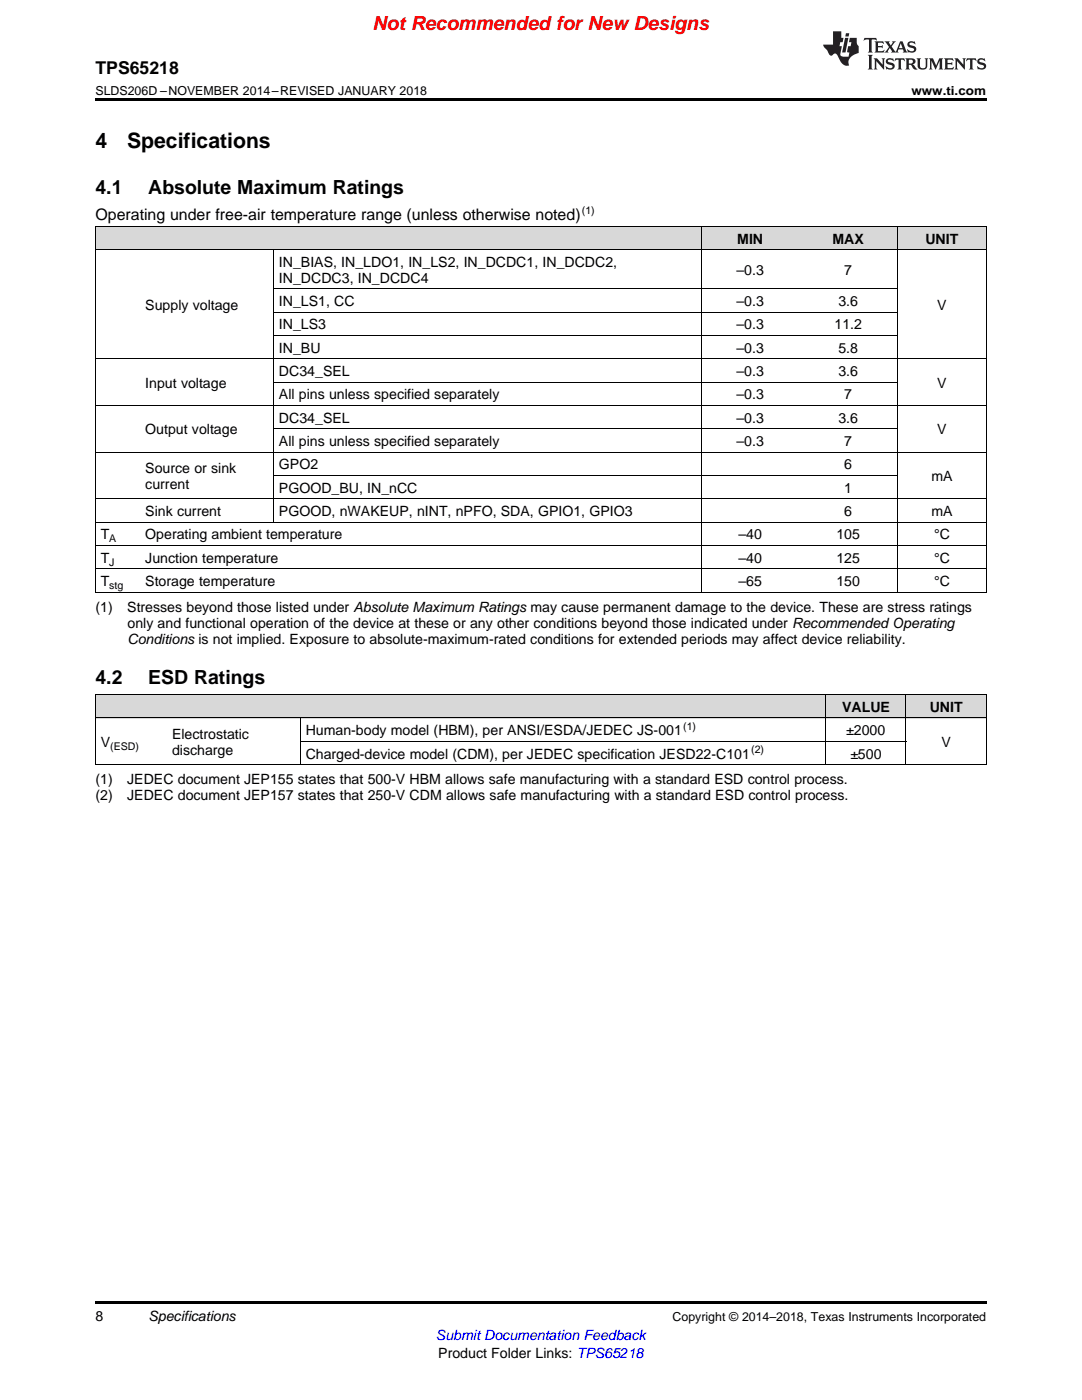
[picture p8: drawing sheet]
<svg xmlns="http://www.w3.org/2000/svg" width="216mm" height="279mm" viewBox="0 0 216 279" stroke-linecap="round" stroke-linejoin="round" font-family="sans-serif">
<defs><g id="words">
<g font-size="4.2">
<text x="19" y="29.6">4</text>
<text x="25.4" y="29.6">Specifications</text>
</g>
<text font-size="3.9" fill="#f00" x="74.3" y="6">Not Recommended for New Designs</text>
<g font-size="3.9">
<text x="19" y="38.8">4.1</text>
<text x="29.6" y="38.8">Absolute Maximum Ratings</text>
<text x="19" y="136.6">4.2</text>
<text x="29.6" y="136.6">ESD Ratings</text>
</g>
<text font-size="3.5" x="19" y="14.8">TPS65218</text>
<text font-size="3.2" x="19" y="44">Operating under free-air temperature range (unless otherwise noted)</text>
<g font-size="2.8">
<text x="55.7" y="53.3">IN_BIAS, IN_LDO1, IN_LS2, IN_DCDC1, IN_DCDC2,</text>
<text x="147.1" y="48.6">MIN</text>
<text x="166.1" y="48.6">MAX</text>
<text x="184.6" y="48.6">UNIT</text>
<text x="55.7" y="56.4">IN_DCDC3, IN_DCDC4</text>
<text x="147" y="54.9">–0.3</text>
<text x="168.5" y="54.9">7</text>
<text x="29" y="61.8">Supply voltage</text>
<text x="55.7" y="61.1">IN_LS1, CC</text>
<text x="55.7" y="65.8">IN_LS3</text>
<text x="147" y="61.1">–0.3</text>
<text x="147" y="65.8">–0.3</text>
<text x="166.5" y="65.8">11.2</text>
<text x="167.3" y="61.1">3.6</text>
<text x="187" y="61.8">V</text>
<text x="55.7" y="70.4">IN_BU</text>
<text x="147" y="70.4">–0.3</text>
<text x="167.3" y="70.4">5.8</text>
<text x="29" y="77.4">Input voltage</text>
<text x="55.7" y="75.1">DC34_SEL</text>
<text x="147" y="75.1">–0.3</text>
<text x="167.3" y="75.1">3.6</text>
<text x="187" y="77.4">V</text>
<text x="55.7" y="79.7">All pins unless specified separately</text>
<text x="147" y="79.7">–0.3</text>
<text x="168.5" y="79.7">7</text>
<text x="29" y="86.7">Output voltage</text>
<text x="55.7" y="84.4">DC34_SEL</text>
<text x="55.7" y="89">All pins unless specified separately</text>
<text x="147" y="84.4">–0.3</text>
<text x="147" y="89">–0.3</text>
<text x="167.3" y="84.4">3.6</text>
<text x="168.5" y="89">7</text>
<text x="187" y="86.7">V</text>
<text x="29" y="94.4">Source or sink</text>
<text x="55.7" y="93.7">GPO2</text>
<text x="168.5" y="93.7">6</text>
<text x="29" y="97.6">current</text>
<text x="55.7" y="98.4">PGOOD_BU, IN_nCC</text>
<text x="168.5" y="98.4">1</text>
<text x="185.8" y="96">mA</text>
<text x="20.1" y="107.7">T</text>
<text x="29" y="103">Sink current</text>
<text x="29" y="107.7">Operating ambient temperature</text>
<text x="55.7" y="103">PGOOD, nWAKEUP, nINT, nPFO, SDA, GPIO1, GPIO3</text>
<text x="147.4" y="107.7">–40</text>
<text x="166.9" y="107.7">105</text>
<text x="168.5" y="103">6</text>
<text x="185.8" y="103">mA</text>
<text x="186.4" y="107.7">°C</text>
<text x="20.1" y="112.3">T</text>
<text x="29" y="112.3">Junction temperature</text>
<text x="147.4" y="112.3">–40</text>
<text x="166.9" y="112.3">125</text>
<text x="186.4" y="112.3">°C</text>
<text x="20.1" y="117">T</text>
<text x="29" y="117">Storage temperature</text>
<text x="147.4" y="117">–65</text>
<text x="166.9" y="117">150</text>
<text x="186.4" y="117">°C</text>
<text x="19" y="122.1">(1)</text>
<text x="25.4" y="122.1">Stresses beyond those listed under Absolute Maximum Ratings may cause permanent damage to the device. These are stress ratings</text>
<text x="25.4" y="125.3">only and functional operation of the device at these or any other conditions beyond those indicated under Recommended Operating</text>
<text x="25.4" y="128.5">Conditions is not implied. Exposure to absolute-maximum-rated conditions for extended periods may affect device reliability.</text>
<text x="168" y="142.1">VALUE</text>
<text x="185.5" y="142.1">UNIT</text>
<text x="20.1" y="149">V</text>
<text x="34.3" y="147.5">Electrostatic</text>
<text x="61" y="146.7">Human-body model (HBM), per ANSI/ESDA/JEDEC JS-001</text>
<text x="168.9" y="146.7">±2000</text>
<text x="187.9" y="149">V</text>
<text x="34.3" y="150.6">discharge</text>
<text x="61" y="151.4">Charged-device model (CDM), per JEDEC specification JESD22-C101</text>
<text x="169.7" y="151.4">±500</text>
<text x="19" y="156.5">(1)</text>
<text x="19" y="159.7">(2)</text>
<text x="25.4" y="156.5">JEDEC document JEP155 states that 500-V HBM allows safe manufacturing with a standard ESD control process.</text>
<text x="25.4" y="159.7">JEDEC document JEP157 states that 250-V CDM allows safe manufacturing with a standard ESD control process.</text>
<text x="19" y="263.6">8</text>
<text x="29.6" y="263.6">Specifications</text>
<text x="87.5" y="270.9">Product Folder Links: TPS65218</text>
</g>
<text font-size="2.8" fill="#00f" x="87" y="267.4">Submit Documentation Feedback</text>
<g font-size="2.5">
<text x="19" y="19">SLDS206D –NOVEMBER 2014–REVISED JANUARY 2018</text>
<text x="181.9" y="19">www.ti.com</text>
<text x="134.2" y="263.6">Copyright © 2014–2018, Texas Instruments Incorporated</text>
</g>
<g font-size="2.1">
<text x="116.1" y="42.7">(1)</text>
<text x="21.8" y="108.2">A</text>
<text x="21.8" y="112.9">J</text>
<text x="21.8" y="117.5">stg</text>
<text x="22" y="149.6">(ESD)</text>
<text x="136.3" y="145.6">(1)</text>
<text x="149.9" y="150.2">(2)</text>
</g>
</g></defs>
<g fill="#d8d8d8">
<path d="M19 138.7h14.3v4.6h-14.3z"/>
<path d="M33.3 138.7h26.6v4.6h-26.6z"/>
<path d="M59.9 138.7h104.9v4.6h-104.9z"/>
<path d="M164.8 138.7h16v4.6h-16z"/>
<path d="M180.8 138.7h16v4.6h-16z"/>
<path d="M19 45.2h8.9v4.7h-8.9z"/>
<path d="M27.9 45.2h26.7v4.7h-26.7z"/>
<path d="M54.6 45.2h85.3v4.7h-85.3z"/>
<path d="M139.9 45.2h19.6v4.7h-19.6z"/>
<path d="M159.5 45.2h19.6v4.7h-19.6z"/>
<path d="M179.1 45.2h17.7v4.7h-17.7z"/>
</g>
<path d="M19 19.5h177.8v.5h-177.8zM19 152.6h.2zM59.8 152.6h.1zM164.7 152.6h.1zM180.7 152.6h.1zM196.7 152.6h.1zM19 259.7h177.8v.5h-177.8z" fill="#000"/>
<g fill="none" stroke="#000" stroke-width=".2">
<path d="M19 49.8h177.8M19 45.2h177.8M19.1 45.2v73.1M54.6 49.9v54.4M54.6 57.7h124.4M139.9 45.2v73.1M179 45.2v73.1M196.8 45.2v73.1M19 71.6h177.8M54.6 76.3h124.4M54.6 67h124.4M54.6 62.3h124.4"/>
<path d="M19 99.6h177.8M19 90.3h177.8M19 80.9h177.8M54.6 94.9h124.4M54.6 85.6h124.4M19 118.2h177.8M19 113.5h177.8M19 108.9h177.8M19 104.2h177.8M19 138.6h177.8v14M19.1 138.6v14M164.8 138.6v14"/>
<path d="M180.8 138.6v14M19 152.6h177.8M19 143.3h177.8M59.9 143.3v9.3M59.9 147.9h120.9"/>
</g>
<g fill="#231f20">
<path d="M172.5 7.6l-.1 .5 .4-.2h.6v.1v2.1l-.2 .4h.9l-.2-.4v-2.1l.1-.1h.5l.5 .2-.2-.5zM174.5 8.3l.2 .3v1.5l-.2 .4h1.8l.2-.6a1.04 1.04 0 0 1-1.3 .2v-.7h.6l.3 .2v-.6l-.3 .2h-.6v-.6l.8-.1 .4 .3-.2-.5zM176.5 8.3l.9 1.1-.9 1.1h.8l-.2-.2 .4-.7 .5 .7-.2 .2h1.5l-.2-.2 .2-.4h.9l.1 .4-.2 .2h1l-.3-.3-.7-1.9h-.5l-.9 2-.8-1 .9-1h-.8l.1 .3-.4 .5-.3-.6 .1-.2zM179.7 8.6l.4 1h-.7zM181.3 8.4a.63 .63 0 0 0-.2 .7 .63 .63 0 0 0 .6 .4l.6 .2 .1 .2a.75 .75 0 0 1-.7 .4 .75 .75 0 0 1-.6-.5l.1 .7 .1-.1a1.11 1.11 0 0 0 1.5-.6 1.13 1.13 0 0 0-1.2-.8l-.1-.4a1.04 1.04 0 0 1 1.2 .2l-.2-.5-.2 .1-.4-.2zM173.2 10.9l.2 .4v2.2l-.2 .4h1l-.3-.4v-2.2l.3-.4zM174.3 11.6l.3 .4v1.5l-.3 .4h.8l-.2-.4v-1.3l1.5 1.7v-1.9l.2-.4h-.7l.2 .4v.9l-1.1-1.3zM177 11.8a.62 .62 0 0 0-.2 .7 .62 .62 0 0 0 .6 .4l.6 .1 .1 .3a.76 .76 0 0 1-.7 .3 .76 .76 0 0 1-.7-.4l.2 .7 .1-.1a1.11 1.11 0 0 0 1.5-.6 1.13 1.13 0 0 0-1.2-.8l-.1-.4a1.04 1.04 0 0 1 1.2 .2l-.2-.6-.2 .1-.5-.1zM178.7 11.6l-.2 .6a.61 .61 0 0 1 .8-.3v1.6l-.2 .4h.9l-.2-.4v-1.6a.63 .63 0 0 1 .7 .3l-.1-.6zM180.6 11.6l.3 .4v1.5l-.3 .4h1l-.2-.2-.1-.8 .6 .2a.76 .76 0 0 0 1.2 .7l-1-1a.58 .58 0 0 0 .6-.5 .58 .58 0 0 0-.5-.6zM181.4 11.9h.1a.45 .45 0 0 1 .5 .1 .45 .45 0 0 1 .1 .5l-.8 .2zM182.9 11.6l.2 .2a2.17 2.17 0 0 0 .3 1.9 .99 .99 0 0 0 1.6-.6v-1.1l.2-.4h-.7l.2 .2a1.92 1.92 0 0 1-.2 1.8 .6 .6 0 0 1-.9-.5v-1.1l.2-.4zM185.4 11.6l.2 .4v1.5l-.2 .4h.7l-.2-.4v-1.4l.8 1.8 .8-1.8v1.4l-.2 .4h.9l-.2-.4v-1.5l.2-.4h-.8l-.6 1.5-.6-1.5zM188.4 11.6l.2 .4v1.5l-.2 .4h1.8l.1-.6a1.04 1.04 0 0 1-1.2 .1v-.6h.5l.4 .2v-.6l-.4 .2h-.5v-.7h.8l.3 .3-.1-.6zM190.5 11.6l.2 .4v1.5l-.2 .4h.7l-.2-.4v-1.3l1.5 1.7v-1.9l.2-.4h-.7l.2 .4v.9l-1.1-1.3zM192.9 11.6l-.1 .6a.61 .61 0 0 1 .7-.3l.1 1.6-.3 .4h1l-.3-.4 .1-1.6a.63 .63 0 0 1 .7 .3l-.1-.6zM195.2 11.8a.62 .62 0 0 0-.2 .7 .62 .62 0 0 0 .6 .4l.6 .1 .1 .3a.76 .76 0 0 1-.7 .3 .76 .76 0 0 1-.6-.4l.1 .7 .1-.1a1.11 1.11 0 0 0 1.6-.6 1.13 1.13 0 0 0-1.3-.8l-.1-.4a1.04 1.04 0 0 1 1.2 .2l-.1-.6-.2 .1-.5-.1z"/>
<path d="M166.2 6.3v2.6h-1.9v.4l.8 .9a.91 .91 0 0 0 1 .8 .56 .56 0 0 1 .5-.3 .56 .56 0 0 1 .5 .3l.4 .8a1.53 1.53 0 0 0 1.9 1.2 1.54 1.54 0 0 1 1-2.1l.9-.3v-1.4a1.52 1.52 0 0 1-.4-1.6h-1.3l-.2 .8h.5l-.2 .8h-.5l-.1 1v.2l.4 .1-.2 .8a1.93 1.93 0 0 1-1.6-.3l.3-1.8h-.5l.2-.8h.4l.2-.8h-.4v-1.3zM168.6 7.6l-.6 2.9h.7l.6-2.9zM168.8 6.6l-.1 .7h.6l.2-.7z"/>
</g>
<use href="#words"/>
</svg>
